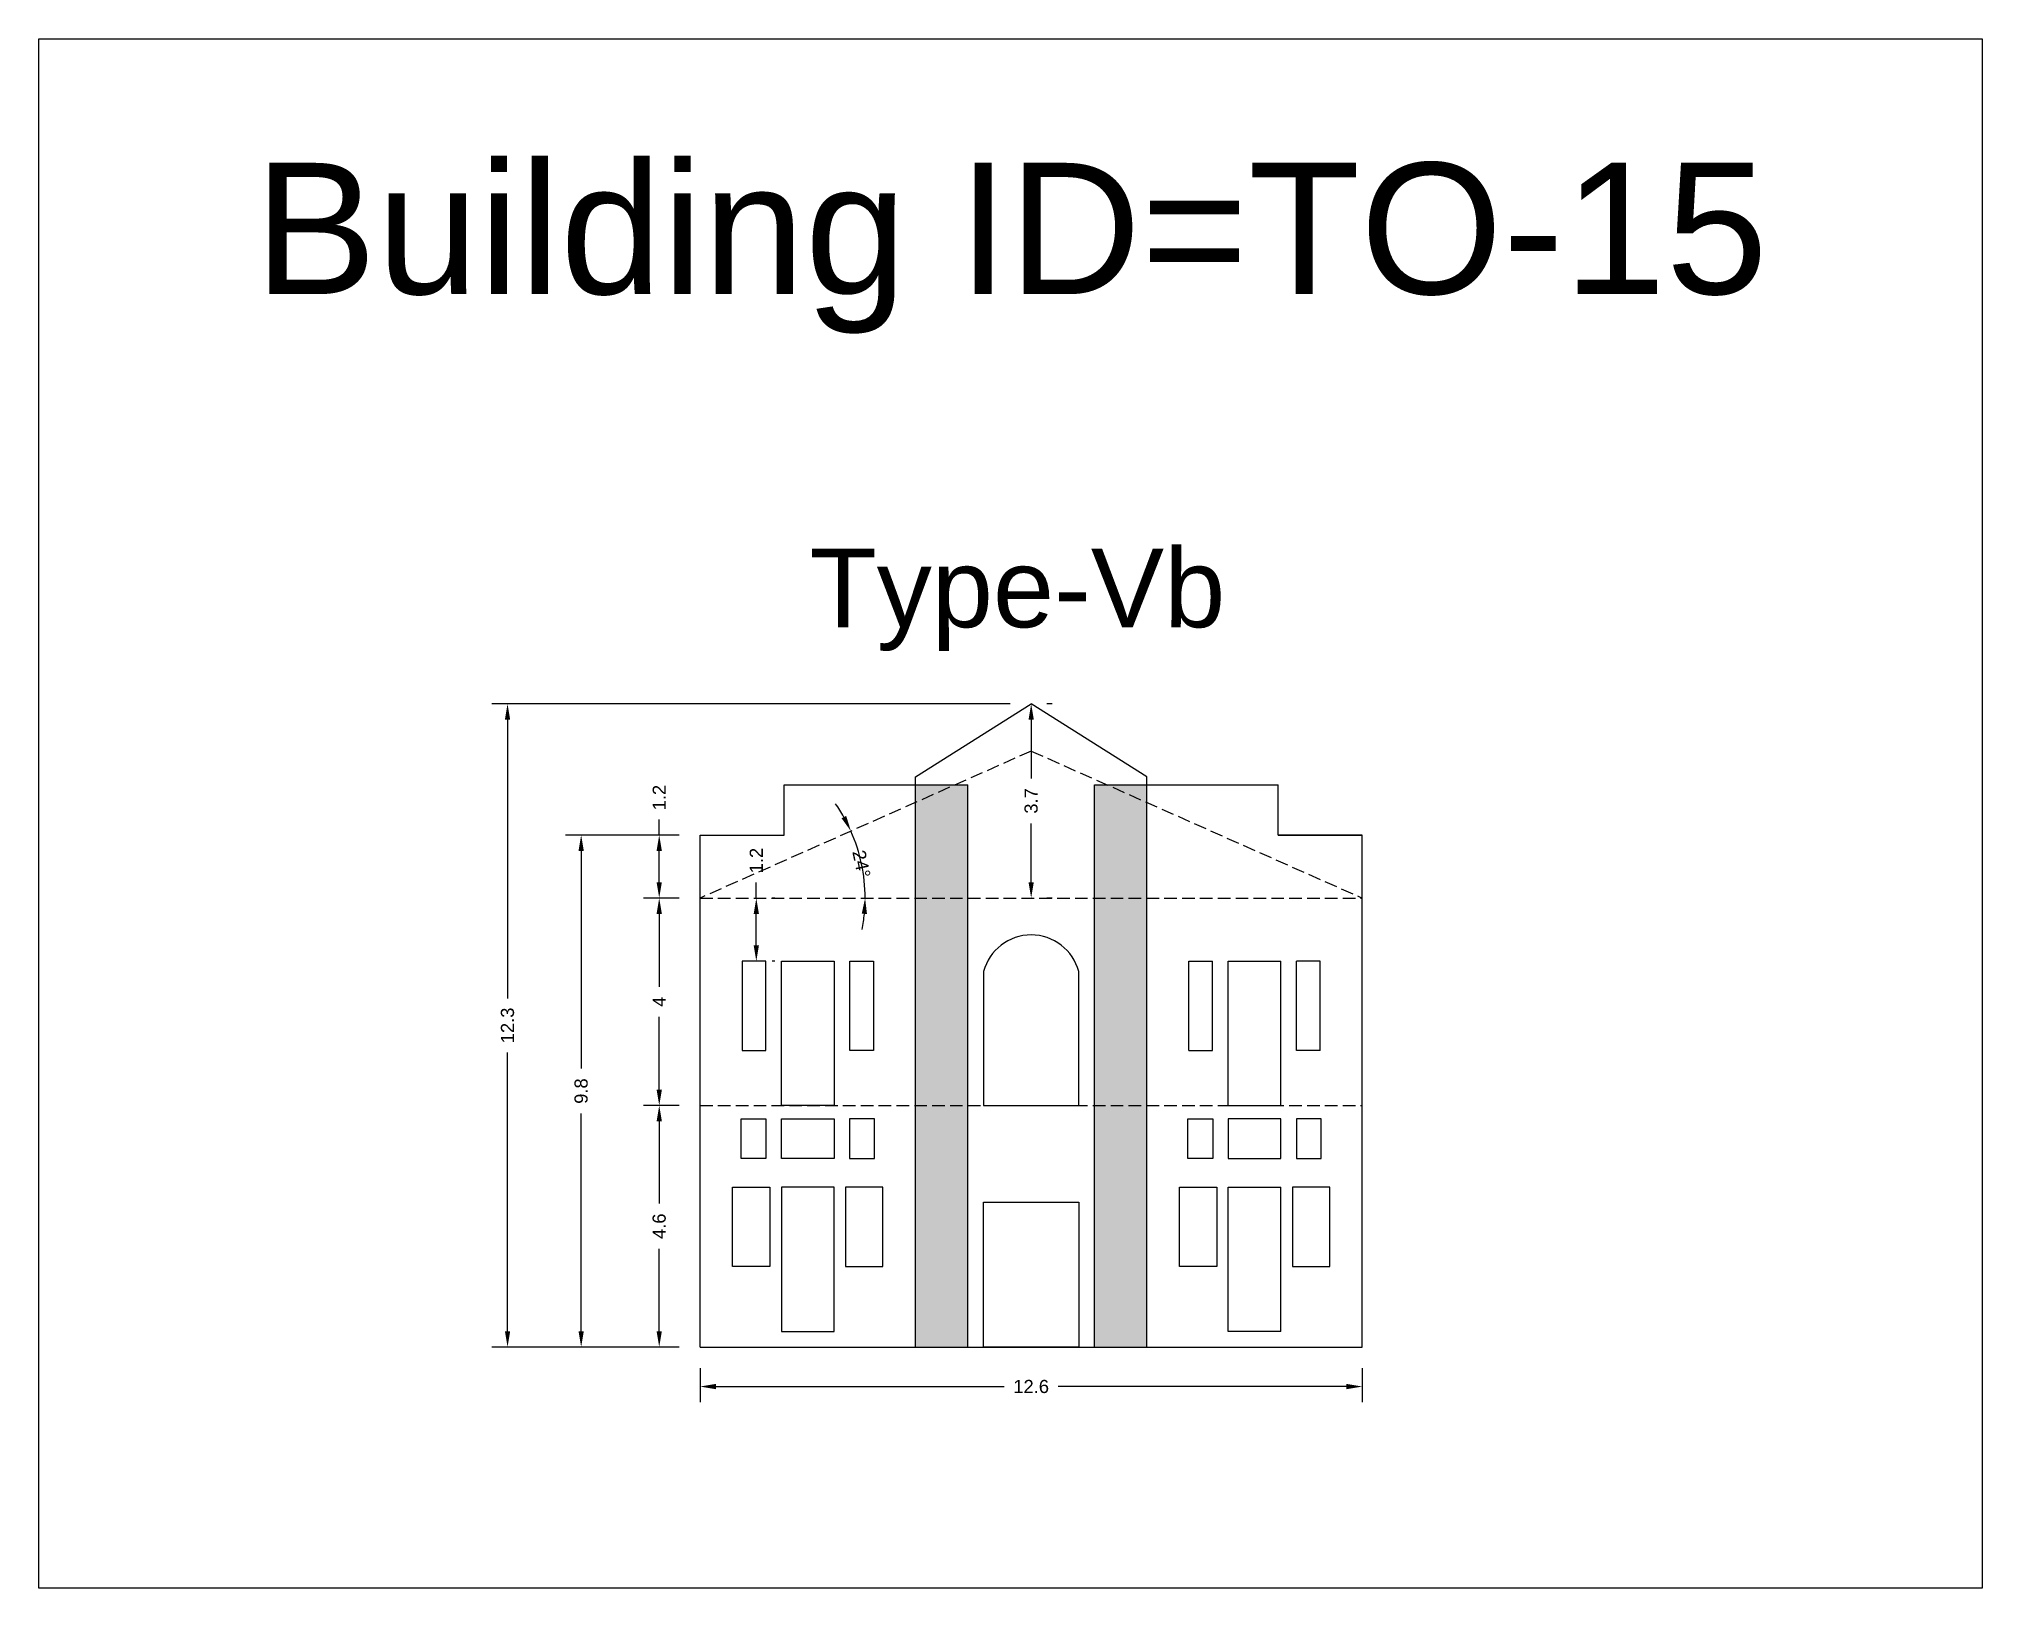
# Model space of a CAD drawing. Header units: metres. Extents: x 3416649 to 3417130, y -6713042 to -6712690.
# Drawn here: x 3416825.37 to 3416862.39, y -6712767.89 to -6712738.39 of the extents above; entities that cross this region are included whole.
import ezdxf

# ---------------------------------------------------------------- set-up
doc = ezdxf.new("R2010")
doc.units = ezdxf.units.M
doc.linetypes.add('ACAD_ISO02W100', pattern=[15, 12, -3])
doc.layers.add('Dotted', color=7, linetype='ACAD_ISO02W100', plot=False)
doc.styles.get("Standard").update_dxf_attribs({"font": 'arial.ttf'})
doc.dimstyles.new('ISO-25', dxfattribs={"dimtxt": 0.25, "dimasz": 0.3, "dimexe": 0.3, "dimexo": 0.4, "dimgap": 0.2, "dimtad": 0, "dimdec": 1, "dimdsep": 46, "dimtxsty": 'Standard', "dimcen": 2.5, "dimadec": 0, "dimazin": 0, "dimtfac": 1, "dimtdec": 1, "dimtmove": 0, "dimatfit": 3, "dimfxl": 1, "dimarcsym": 0})

# ---------------------------------------------------------------- blocks, each defined once
blk = doc.blocks.new('*D117')
at = {"color": 0, "lineweight": -2, "transparency": 16777216}
for p, q in [((3416837.569, -6712754.751), (3416836.89, -6712754.751)), ((3416837.19, -6712755.051), (3416837.19, -6712756.44)), ((3416837.19, -6712758.401), (3416837.19, -6712757.013)), ((3416837.569, -6712758.701), (3416836.89, -6712758.701))]:
    blk.add_line(p, q, dxfattribs=at)
at = {"color": 0, "transparency": 16777216}
for points in [[(3416837.14, -6712755.051), (3416837.24, -6712755.051), (3416837.19, -6712754.751)], [(3416837.14, -6712758.401), (3416837.24, -6712758.401), (3416837.19, -6712758.701)]]:
    blk.add_solid(points, dxfattribs=at)
at = {"layer": 'Defpoints', "color": 0, "transparency": 16777216}
for p in [(3416837.19, -6712754.751), (3416837.969, -6712754.751), (3416837.969, -6712758.701)]:
    blk.add_point(p, dxfattribs=at)
at = {"color": 0, "transparency": 16777216, "insert": (3416837.19, -6712756.726), "char_height": 0.25, "attachment_point": 5, "rotation": 90}
blk.add_mtext('4', dxfattribs=at)
blk = doc.blocks.new('*D118')
at = {"color": 0, "lineweight": -2, "transparency": 16777216}
for p, q in [((3416837.569, -6712758.701), (3416836.89, -6712758.701)), ((3416837.19, -6712759.001), (3416837.19, -6712760.569)), ((3416837.19, -6712763.001), (3416837.19, -6712761.434)), ((3416837.569, -6712763.301), (3416836.89, -6712763.301))]:
    blk.add_line(p, q, dxfattribs=at)
at = {"color": 0, "transparency": 16777216}
for points in [[(3416837.14, -6712759.001), (3416837.24, -6712759.001), (3416837.19, -6712758.701)], [(3416837.14, -6712763.001), (3416837.24, -6712763.001), (3416837.19, -6712763.301)]]:
    blk.add_solid(points, dxfattribs=at)
at = {"layer": 'Defpoints', "color": 0, "transparency": 16777216}
for p in [(3416837.19, -6712758.701), (3416837.969, -6712758.701), (3416837.969, -6712763.301)]:
    blk.add_point(p, dxfattribs=at)
at = {"color": 0, "transparency": 16777216, "insert": (3416837.19, -6712761.001), "char_height": 0.25, "attachment_point": 5, "rotation": 90}
blk.add_mtext('4.6', dxfattribs=at)
blk = doc.blocks.new('*D119')
at = {"color": 0, "lineweight": -2, "transparency": 16777216}
for start, end in [(29.4174, 34.8892), (0, 23.9456), (349.0564, 354.5282)]:
    blk.add_arc((3416837.969, -6712754.751), 3.143, start, end, dxfattribs=at)
at = {"color": 0, "transparency": 16777216}
for points in [[(3416840.751, -6712753.186), (3416840.662, -6712753.23), (3416840.841, -6712753.476)], [(3416841.047, -6712755.049), (3416841.147, -6712755.054), (3416841.111, -6712754.751)]]:
    blk.add_solid(points, dxfattribs=at)
at = {"layer": 'Defpoints', "color": 0, "transparency": 16777216}
for p in [(3416844.274, -6712751.951), (3416841.081, -6712754.315), (3416837.969, -6712754.751), (3416837.969, -6712754.751), (3416850.579, -6712754.751)]:
    blk.add_point(p, dxfattribs=at)
at = {"color": 0, "transparency": 16777216, "insert": (3416841.043, -6712754.1), "char_height": 0.25, "attachment_point": 5, "rotation": 281.9728}
blk.add_mtext('24°', dxfattribs=at)
blk = doc.blocks.new('*D120')
at = {"color": 0, "lineweight": -2, "transparency": 16777216}
for p, q in [((3416844.674, -6712751.051), (3416844.574, -6712751.051)), ((3416844.274, -6712751.351), (3416844.274, -6712752.474)), ((3416844.274, -6712754.451), (3416844.274, -6712753.329)), ((3416844.674, -6712754.751), (3416844.574, -6712754.751))]:
    blk.add_line(p, q, dxfattribs=at)
at = {"color": 0, "transparency": 16777216}
for points in [[(3416844.224, -6712751.351), (3416844.324, -6712751.351), (3416844.274, -6712751.051)], [(3416844.224, -6712754.451), (3416844.324, -6712754.451), (3416844.274, -6712754.751)]]:
    blk.add_solid(points, dxfattribs=at)
at = {"layer": 'Defpoints', "color": 0, "transparency": 16777216}
for p in [(3416844.274, -6712751.051), (3416844.274, -6712754.751), (3416844.274, -6712754.751)]:
    blk.add_point(p, dxfattribs=at)
at = {"color": 0, "transparency": 16777216, "insert": (3416844.274, -6712752.901), "char_height": 0.25, "attachment_point": 5, "rotation": 90}
blk.add_mtext('3.7', dxfattribs=at)
blk = doc.blocks.new('*D121')
at = {"color": 0, "lineweight": -2, "transparency": 16777216}
for p, q in [((3416837.19, -6712753.551), (3416837.19, -6712753.251)), ((3416837.569, -6712753.551), (3416836.89, -6712753.551)), ((3416837.19, -6712754.451), (3416837.19, -6712753.851)), ((3416837.569, -6712754.751), (3416836.89, -6712754.751))]:
    blk.add_line(p, q, dxfattribs=at)
at = {"color": 0, "transparency": 16777216}
for points in [[(3416837.14, -6712753.851), (3416837.24, -6712753.851), (3416837.19, -6712753.551)], [(3416837.14, -6712754.451), (3416837.24, -6712754.451), (3416837.19, -6712754.751)]]:
    blk.add_solid(points, dxfattribs=at)
at = {"layer": 'Defpoints', "color": 0, "transparency": 16777216}
for p in [(3416837.19, -6712753.551), (3416837.969, -6712753.551), (3416837.969, -6712754.751)]:
    blk.add_point(p, dxfattribs=at)
at = {"color": 0, "transparency": 16777216, "insert": (3416837.19, -6712752.837), "char_height": 0.25, "attachment_point": 5, "rotation": 90}
blk.add_mtext('1.2', dxfattribs=at)
blk = doc.blocks.new('*D122')
at = {"color": 0, "lineweight": -2, "transparency": 16777216}
for p, q in [((3416837.569, -6712753.551), (3416835.403, -6712753.551)), ((3416835.703, -6712753.851), (3416835.703, -6712757.999)), ((3416835.703, -6712763.001), (3416835.703, -6712758.854)), ((3416837.569, -6712763.301), (3416835.403, -6712763.301))]:
    blk.add_line(p, q, dxfattribs=at)
at = {"color": 0, "transparency": 16777216}
for points in [[(3416835.653, -6712753.851), (3416835.753, -6712753.851), (3416835.703, -6712753.551)], [(3416835.653, -6712763.001), (3416835.753, -6712763.001), (3416835.703, -6712763.301)]]:
    blk.add_solid(points, dxfattribs=at)
at = {"layer": 'Defpoints', "color": 0, "transparency": 16777216}
for p in [(3416835.703, -6712753.551), (3416837.969, -6712753.551), (3416837.969, -6712763.301)]:
    blk.add_point(p, dxfattribs=at)
at = {"color": 0, "transparency": 16777216, "insert": (3416835.703, -6712758.426), "char_height": 0.25, "attachment_point": 5, "rotation": 90}
blk.add_mtext('9.8', dxfattribs=at)
blk = doc.blocks.new('*D123')
at = {"color": 0, "lineweight": -2, "transparency": 16777216}
for p, q in [((3416843.874, -6712751.051), (3416834.001, -6712751.051)), ((3416834.301, -6712751.351), (3416834.301, -6712756.664)), ((3416834.301, -6712763.001), (3416834.301, -6712757.689)), ((3416837.569, -6712763.301), (3416834.001, -6712763.301))]:
    blk.add_line(p, q, dxfattribs=at)
at = {"color": 0, "transparency": 16777216}
for points in [[(3416834.251, -6712751.351), (3416834.351, -6712751.351), (3416834.301, -6712751.051)], [(3416834.251, -6712763.001), (3416834.351, -6712763.001), (3416834.301, -6712763.301)]]:
    blk.add_solid(points, dxfattribs=at)
at = {"layer": 'Defpoints', "color": 0, "transparency": 16777216}
for p in [(3416834.301, -6712751.051), (3416844.274, -6712751.051), (3416837.969, -6712763.301)]:
    blk.add_point(p, dxfattribs=at)
at = {"color": 0, "transparency": 16777216, "insert": (3416834.301, -6712757.176), "char_height": 0.25, "attachment_point": 5, "rotation": 90}
blk.add_mtext('12.3', dxfattribs=at)
blk = doc.blocks.new('*D124')
at = {"color": 0, "lineweight": -2, "transparency": 16777216}
for p, q in [((3416837.969, -6712763.701), (3416837.969, -6712764.354)), ((3416850.579, -6712763.701), (3416850.579, -6712764.354)), ((3416838.269, -6712764.054), (3416843.761, -6712764.054)), ((3416850.279, -6712764.054), (3416844.787, -6712764.054))]:
    blk.add_line(p, q, dxfattribs=at)
at = {"color": 0, "transparency": 16777216}
for points in [[(3416838.269, -6712764.004), (3416838.269, -6712764.104), (3416837.969, -6712764.054)], [(3416850.279, -6712764.004), (3416850.279, -6712764.104), (3416850.579, -6712764.054)]]:
    blk.add_solid(points, dxfattribs=at)
at = {"layer": 'Defpoints', "color": 0, "transparency": 16777216}
for p in [(3416837.969, -6712763.301), (3416850.579, -6712763.301), (3416850.579, -6712764.054)]:
    blk.add_point(p, dxfattribs=at)
at = {"color": 0, "transparency": 16777216, "insert": (3416844.274, -6712764.054), "char_height": 0.25, "attachment_point": 5}
blk.add_mtext('12.6', dxfattribs=at)
blk = doc.blocks.new('*D125')
at = {"color": 0, "lineweight": -2, "transparency": 16777216}
for p, q in [((3416839.039, -6712754.751), (3416839.039, -6712754.451)), ((3416839.394, -6712754.751), (3416839.339, -6712754.751)), ((3416839.039, -6712755.651), (3416839.039, -6712755.051)), ((3416839.394, -6712755.951), (3416839.339, -6712755.951))]:
    blk.add_line(p, q, dxfattribs=at)
at = {"color": 0, "transparency": 16777216}
for points in [[(3416838.989, -6712755.051), (3416839.089, -6712755.051), (3416839.039, -6712754.751)], [(3416838.989, -6712755.651), (3416839.089, -6712755.651), (3416839.039, -6712755.951)]]:
    blk.add_solid(points, dxfattribs=at)
at = {"layer": 'Defpoints', "color": 0, "transparency": 16777216}
for p in [(3416838.994, -6712754.751), (3416839.039, -6712754.751), (3416838.994, -6712755.951)]:
    blk.add_point(p, dxfattribs=at)
at = {"color": 0, "transparency": 16777216, "insert": (3416839.039, -6712754.037), "char_height": 0.25, "attachment_point": 5, "rotation": 90}
blk.add_mtext('1.2', dxfattribs=at)

msp = doc.modelspace()

# ---------------------------------------------------------------- hatches: boundary and pattern name
h = msp.add_hatch(color=256)
h.dxf.hatch_style = 1
h.paths.add_polyline_path([(3416846.479, -6712758.701), (3416845.479, -6712758.701), (3416845.479, -6712763.301), (3416846.479, -6712763.301)])
h.paths.add_polyline_path([(3416846.479, -6712754.751), (3416845.479, -6712754.751), (3416845.479, -6712758.701), (3416846.479, -6712758.701)])
h.paths.add_polyline_path([(3416846.479, -6712752.931), (3416845.715, -6712752.591), (3416845.479, -6712752.591), (3416845.479, -6712754.751), (3416846.479, -6712754.751)])
h.paths.add_polyline_path([(3416843.069, -6712752.591), (3416842.833, -6712752.591), (3416842.069, -6712752.931), (3416842.069, -6712754.751), (3416843.069, -6712754.751)])
h.paths.add_polyline_path([(3416843.069, -6712754.751), (3416842.069, -6712754.751), (3416842.069, -6712758.701), (3416843.069, -6712758.701)])
h.paths.add_polyline_path([(3416843.069, -6712758.701), (3416842.069, -6712758.701), (3416842.069, -6712763.301), (3416843.069, -6712763.301)])
h.paths.add_polyline_path([(3416842.833, -6712752.591), (3416842.069, -6712752.591), (3416842.069, -6712752.931)], flags=17)
h.paths.add_polyline_path([(3416846.479, -6712752.591), (3416845.715, -6712752.591), (3416846.479, -6712752.931)], flags=17)

# ---------------------------------------------------------------- linework, layer by layer
for points in [[(3416825.374, -6712738.386), (3416862.386, -6712738.386), (3416862.386, -6712767.893), (3416825.374, -6712767.893)], [(3416839.219, -6712755.951), (3416838.769, -6712755.951), (3416838.769, -6712757.651), (3416839.219, -6712757.651)], [(3416839.519, -6712755.951), (3416840.519, -6712755.951), (3416840.519, -6712758.701), (3416839.519, -6712758.701)], [(3416840.819, -6712755.951), (3416841.269, -6712755.951), (3416841.269, -6712757.651), (3416840.819, -6712757.651)], [(3416838.749, -6712758.957), (3416839.223, -6712758.957), (3416839.223, -6712759.708), (3416838.749, -6712759.708)], [(3416839.519, -6712758.957), (3416840.519, -6712758.957), (3416840.519, -6712759.708), (3416839.519, -6712759.708)], [(3416841.289, -6712758.957), (3416840.815, -6712758.957), (3416840.815, -6712759.708), (3416841.289, -6712759.708)], [(3416847.259, -6712758.957), (3416847.733, -6712758.957), (3416847.733, -6712759.708), (3416847.259, -6712759.708)], [(3416849.029, -6712758.957), (3416848.029, -6712758.957), (3416848.029, -6712759.708), (3416849.029, -6712759.708)], [(3416849.799, -6712758.957), (3416849.325, -6712758.957), (3416849.325, -6712759.708), (3416849.799, -6712759.708)], [(3416838.588, -6712760.257), (3416839.298, -6712760.257), (3416839.298, -6712761.765), (3416838.588, -6712761.765)], [(3416839.519, -6712760.257), (3416839.519, -6712763.007), (3416840.519, -6712763.007), (3416840.519, -6712760.257)], [(3416841.45, -6712760.257), (3416840.74, -6712760.257), (3416840.74, -6712761.765), (3416841.45, -6712761.765)], [(3416847.098, -6712760.257), (3416847.808, -6712760.257), (3416847.808, -6712761.765), (3416847.098, -6712761.765)], [(3416849.96, -6712760.257), (3416849.25, -6712760.257), (3416849.25, -6712761.765), (3416849.96, -6712761.765)], [(3416843.369, -6712760.542), (3416845.179, -6712760.542), (3416845.179, -6712763.301), (3416843.369, -6712763.301)]]:
    msp.add_lwpolyline(points, close=True)
for points in [[(3416842.069, -6712752.441), (3416844.274, -6712751.051)], [(3416846.479, -6712752.441), (3416844.274, -6712751.051)], [(3416839.569, -6712752.591), (3416843.069, -6712752.591)], [(3416839.569, -6712753.551), (3416839.569, -6712752.591)], [(3416842.069, -6712752.591), (3416842.069, -6712752.441)], [(3416842.069, -6712763.301), (3416842.069, -6712752.591)], [(3416843.069, -6712763.301), (3416843.069, -6712752.591)], [(3416845.479, -6712763.301), (3416845.479, -6712752.591)], [(3416845.479, -6712752.591), (3416848.979, -6712752.591)], [(3416846.479, -6712752.591), (3416846.479, -6712752.441)], [(3416846.479, -6712763.301), (3416846.479, -6712752.591)], [(3416848.979, -6712753.551), (3416848.979, -6712752.591)], [(3416837.969, -6712753.551), (3416839.569, -6712753.551)], [(3416837.969, -6712763.301), (3416837.969, -6712753.551)], [(3416848.979, -6712753.551), (3416850.579, -6712753.551)], [(3416850.579, -6712753.551), (3416848.979, -6712753.551)], [(3416850.579, -6712763.301), (3416850.579, -6712753.551)], [(3416847.279, -6712755.951), (3416847.729, -6712755.951)], [(3416847.279, -6712757.651), (3416847.279, -6712755.951)], [(3416847.729, -6712757.651), (3416847.729, -6712755.951)], [(3416848.029, -6712755.951), (3416849.029, -6712755.951)], [(3416848.029, -6712758.701), (3416848.029, -6712755.951)], [(3416849.029, -6712758.701), (3416849.029, -6712755.951)], [(3416849.779, -6712755.951), (3416849.329, -6712755.951)], [(3416849.329, -6712757.651), (3416849.329, -6712755.951)], [(3416849.779, -6712757.651), (3416849.779, -6712755.951)], [(3416847.279, -6712757.651), (3416847.729, -6712757.651)], [(3416849.779, -6712757.651), (3416849.329, -6712757.651)], [(3416848.029, -6712758.701), (3416849.029, -6712758.701)], [(3416848.029, -6712760.257), (3416849.029, -6712760.257)], [(3416848.029, -6712763.007), (3416848.029, -6712760.257)], [(3416849.029, -6712763.007), (3416849.029, -6712760.257)], [(3416849.029, -6712763.007), (3416848.029, -6712763.007)], [(3416837.969, -6712763.301), (3416850.579, -6712763.301)]]:
    msp.add_lwpolyline(points)
msp.add_lwpolyline([(3416843.369, -6712756.151), (3416843.369, -6712758.701), (3416845.179, -6712758.701), (3416845.179, -6712756.151, 0.773481)], format="xyb", close=True)
at = {"layer": 'Dotted', "ltscale": 0.02}
for points in [[(3416844.274, -6712751.951), (3416837.969, -6712754.751)], [(3416844.274, -6712751.951), (3416850.579, -6712754.751)], [(3416837.969, -6712754.751), (3416850.579, -6712754.751)], [(3416837.969, -6712758.701), (3416850.579, -6712758.701)]]:
    msp.add_lwpolyline(points, dxfattribs=at)

# ---------------------------------------------------------------- texts
at = {"attachment_point": 1}
for s, width, insert, char_height in [('Building ID=TO-15', 67.86454, (3416829.48, -6712740.747), 2.5), ('Type-Vb ', 9.99112, (3416840.053, -6712748.093), 1.5)]:
    msp.add_mtext_dynamic_manual_height_columns(s, width=width, gutter_width=12.5, heights=[0.517], dxfattribs=dict(at, insert=insert, char_height=char_height))

# ---------------------------------------------------------------- dimensions: what is measured, and where the dimension line sits
for base, p1, p2, picture, middle in [((3416834.301268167, -6712751.051473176), (3416837.96884926, -6712763.301473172), (3416844.27384926, -6712751.051473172), '*D123', (3416834.301268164, -6712757.176473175)), ((3416844.274, -6712754.751), (3416844.274, -6712751.051), (3416844.274, -6712754.751), '*D120', (3416844.274, -6712752.901)), ((3416837.19, -6712753.551), (3416837.969, -6712754.751), (3416837.969, -6712753.551), '*D121', (3416837.19, -6712752.837)), ((3416835.703231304, -6712753.551473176), (3416837.96884926, -6712763.301473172), (3416837.96884926, -6712753.551473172), '*D122', (3416835.703231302, -6712758.426473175)), ((3416839.039, -6712754.751), (3416838.994, -6712755.951), (3416838.994, -6712754.751), '*D125', (3416839.039, -6712754.037)), ((3416837.18965426, -6712754.751473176), (3416837.96884926, -6712758.701473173), (3416837.96884926, -6712754.751473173), '*D117', (3416837.189654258, -6712756.726473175)), ((3416837.19, -6712758.701), (3416837.969, -6712763.301), (3416837.969, -6712758.701), '*D118', (3416837.19, -6712761.001))]:
    dim = msp.add_linear_dim(base=base, p1=p1, p2=p2, angle=90, dimstyle='ISO-25')
    dim.commit()
    dim.dimension.update_dxf_attribs({"geometry": picture, "text_midpoint": middle})
dim = msp.add_angular_dim_2l(base=(3416841.081, -6712754.315), line1=((3416837.969, -6712754.751), (3416850.579, -6712754.751)), line2=((3416844.274, -6712751.951), (3416837.969, -6712754.751)), dimstyle='ISO-25')
dim.commit()
dim.dimension.update_dxf_attribs({"geometry": '*D119', "text_midpoint": (3416841.043, -6712754.1)})
dim = msp.add_linear_dim(base=(3416850.579, -6712764.054), p1=(3416837.969, -6712763.301), p2=(3416850.579, -6712763.301), dimstyle='ISO-25')
dim.commit()
dim.dimension.update_dxf_attribs({"geometry": '*D124', "text_midpoint": (3416844.274, -6712764.054)})

doc.saveas('drawing.dxf')
